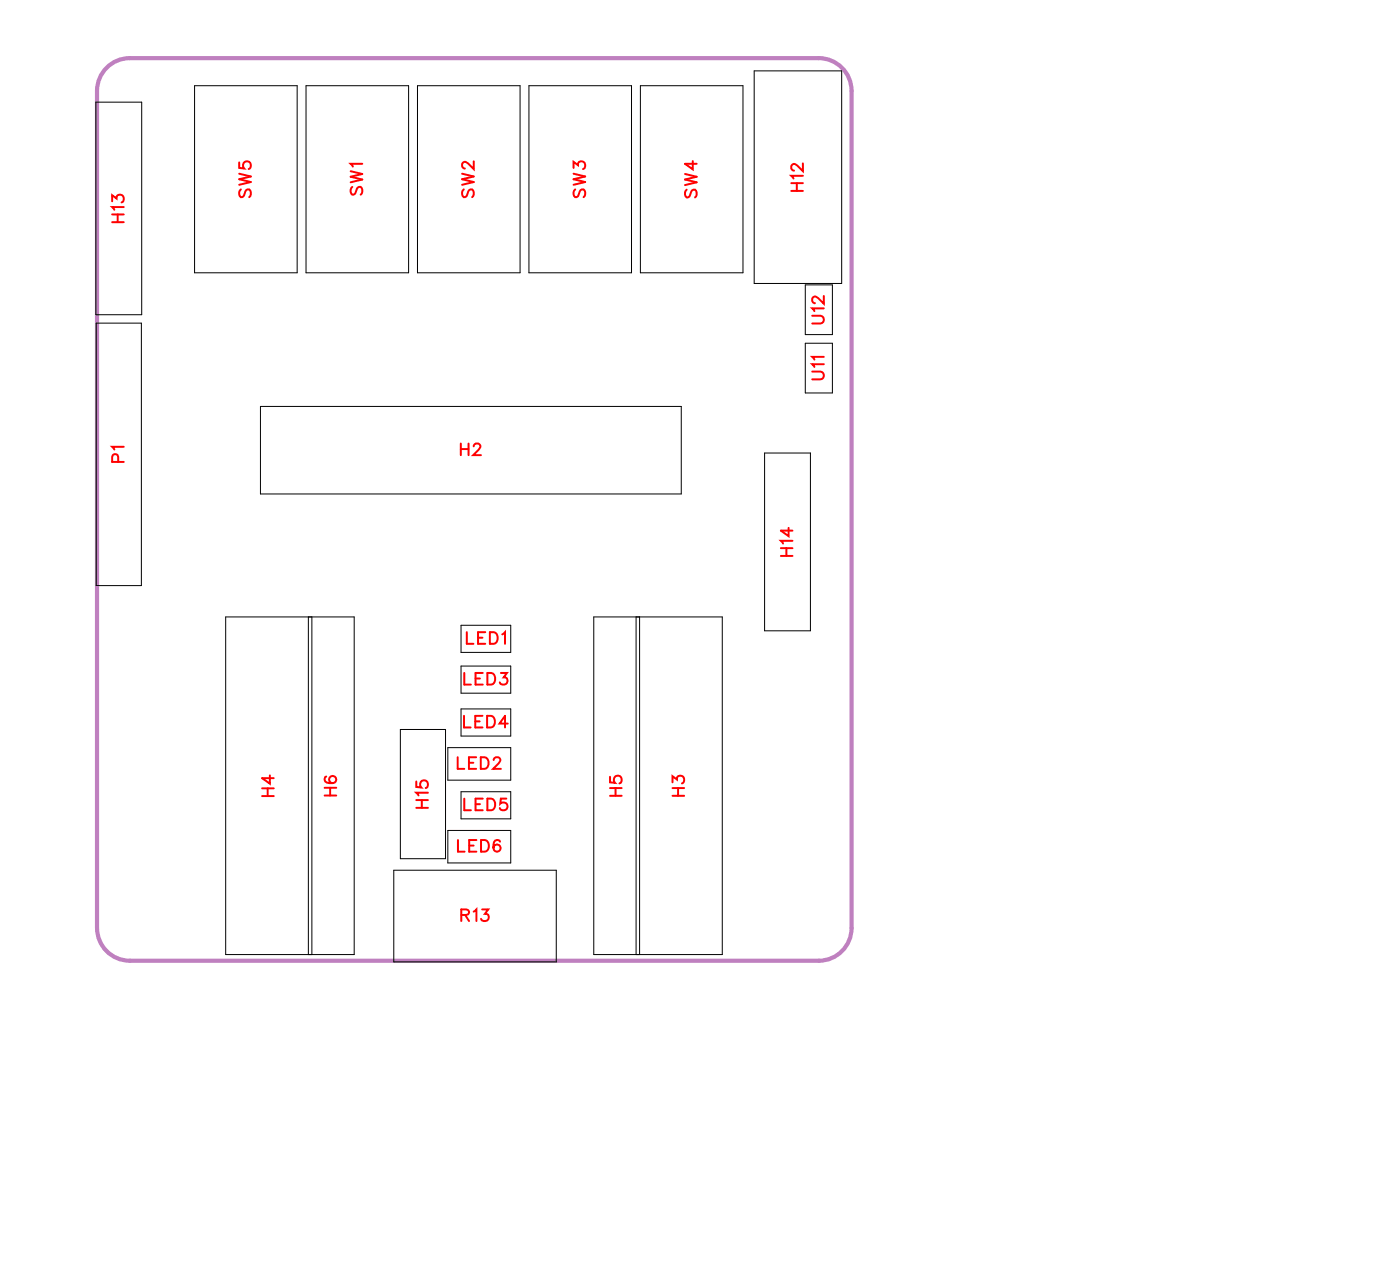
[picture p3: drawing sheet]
<svg xmlns="http://www.w3.org/2000/svg" width="85mm" height="78mm" viewBox="0 0 85 78" stroke-linecap="round" stroke-linejoin="round" font-family="sans-serif">
<defs><g id="words">
<g font-size="1.2" fill="#fff">
<text x="22.4" y="11.9" transform="rotate(-90 22.4 11.9)">SW1</text>
<text x="49.2" y="11.7" transform="rotate(-90 49.2 11.7)">H12</text>
<text x="7.8" y="13.6" transform="rotate(-90 7.8 13.6)">H13</text>
<text x="15.6" y="12.1" transform="rotate(-90 15.6 12.1)">SW5</text>
<text x="29.2" y="12.1" transform="rotate(-90 29.2 12.1)">SW2</text>
<text x="36" y="12.1" transform="rotate(-90 36 12.1)">SW3</text>
<text x="42.8" y="12.1" transform="rotate(-90 42.8 12.1)">SW4</text>
<text x="50.5" y="23.2" transform="rotate(-90 50.5 23.2)">U11</text>
<text x="50.5" y="19.8" transform="rotate(-90 50.5 19.8)">U12</text>
<text x="7.8" y="28.2" transform="rotate(-90 7.8 28.2)">P1</text>
<text x="28" y="28">H2</text>
<text x="48.6" y="33.9" transform="rotate(-90 48.6 33.9)">H14</text>
<text x="28.4" y="39.5">LED1</text>
<text x="27.8" y="47.1">LED2</text>
<text x="28.2" y="44.6">LED4</text>
<text x="28.2" y="42">LED3</text>
<text x="17" y="48.6" transform="rotate(-90 17 48.6)">H4</text>
<text x="20.8" y="48.5" transform="rotate(-90 20.8 48.5)">H6</text>
<text x="26.4" y="49.3" transform="rotate(-90 26.4 49.3)">H15</text>
<text x="27.9" y="52.2">LED6</text>
<text x="28.2" y="49.7">LED5</text>
<text x="38.2" y="48.6" transform="rotate(-90 38.2 48.6)">H5</text>
<text x="42" y="48.6" transform="rotate(-90 42 48.6)">H3</text>
<text x="28.1" y="56.4">R13</text>
</g>
</g></defs>
<path d="M6.5 4.1l.4-.3 .5-.2 .5-.1h42a2 2 0 0 1 2 2v51a2 2 0 0 1-2 2h-42a2 2 0 0 1-2-2v-51l.1-.5 .2-.5z" fill="none" stroke="#bf80bf" stroke-width=".25"/>
<g fill="none" stroke="#000" stroke-width=".06">
<path d="M5.8 6.2h2.8v13h-2.8zM5.9 19.7h2.7v16h-2.7zM11.9 5.2h6.2v11.4h-6.2zM18.7 5.2h6.2v11.4h-6.2zM25.5 5.2h6.2v11.4h-6.2zM32.2 5.2h6.3v11.4h-6.3zM39 5.2h6.3v11.4h-6.3zM46 4.3h5.3v13h-5.3zM49.1 17.4h1.6v3h-1.6zM13.8 37.6h7.8v20.6h-7.8zM15.9 24.8h25.6v5.3h-25.6zM18.8 37.6v20.6"/>
<path d="M19 37.6v20.6M28.1 38.1h3v1.7h-3zM36.2 37.6h7.8v20.6h-7.8zM38.8 37.6v20.6M39 37.6v20.6M46.6 27.6h2.8v10.8h-2.8zM49.1 20.9h1.6v3h-1.6zM24 53h9.9v5.6h-9.9zM24.4 44.5h2.8v7.8h-2.8zM27.3 45.6h3.8v1.9h-3.8zM27.3 50.6h3.8v2h-3.8zM28.1 40.6h3v1.6h-3z"/>
<path d="M28.1 43.2h3v1.7h-3zM28.1 48.2h3v1.7h-3z"/>
</g>
<g fill="none" stroke="#f00" stroke-width=".12">
<path d="M6.8 12.3v-.4l.3 .2a.24 .24 0 0 1 .4-.2 .24 .24 0 0 1-.1 .4M6.8 13.5h.7M6.8 13.1h.7M7.2 13.1v.4M7.5 12.6h-.7l.2 .2M14.6 9.9v.3l.3 .1a.25 .25 0 0 1 0-.4 .25 .25 0 0 1 .4 0 .25 .25 0 0 1-.1 .4M14.6 10.6l.7 .2-.7 .1 .7 .2-.7 .2M14.7 11.5l-.1 .2 .1 .3 .2-.1 .1-.3 .2-.1 .1 .2-.1 .3M21.4 10.4l.7 .2-.7 .2 .7 .1-.7 .2M21.5 11.4l-.1 .2 .1 .3 .1-.1 .3-.4h.1l.1 .2-.1 .3M22.1 10h-.7l.1 .2M28.2 10.6l.7 .2-.7 .1 .7 .2-.7 .2"/>
<path d="M28.3 11.5l-.1 .2 .1 .3 .1-.1 .3-.4h.1l.1 .2-.1 .3M28.9 9.8v.5l-.4-.3-.2-.1-.1 .1v.1l.1 .2M35 10.2v-.3l.2 .2a.24 .24 0 0 1 .4-.2 .24 .24 0 0 1-.1 .4M35 10.6l.7 .2-.7 .1 .7 .2-.7 .2M35.1 11.5l-.1 .2 .1 .3 .1-.1 .3-.4h.1l.1 .2-.1 .3M41.8 10.6l.7 .2-.7 .1 .7 .2-.7 .2M41.9 11.6l-.1 .1 .1 .3h.1l.3-.4h.1l.1 .1-.1 .3M42.2 9.8v.5l-.4-.3h.7M48.2 11.6h.7M48.2 11.2h.7M48.6 11.2v.4M48.9 10.7h-.7l.2 .2"/>
<path d="M48.9 10v.4l-.3-.3-.2-.1-.2 .1v.2l.2 .1M49.5 19.2h.5l.2 .2-.1 .3h-.6M50.2 18.8h-.7l.1 .2M50.2 18v.5l-.3-.3-.3-.1-.1 .1v.1l.2 .2M7.2 28.1v-.4h-.3l-.1 .4h.7M7.5 27.2h-.7l.2 .2M28.1 27v.7M28.1 27.4h.5M28.5 38.5v.7h.4M28.6 27v.7M28.9 27.2l.1-.2h.2l.1 .2-.1 .2-.4 .3h.5M29.1 38.9h.3"/>
<path d="M29.6 38.5h-.5v.7h.5M29.9 38.5h.2a.38 .38 0 0 1 .2 .4 .38 .38 0 0 1-.2 .3h-.2zM30.6 38.7l.2-.2v.7M47.6 33.9h.7M47.6 33.4h.7M47.9 33.4v.5M48.1 32.2v.5l-.5-.4h.7M48.3 33h-.7l.1 .1M49.5 22.6h.5l.2 .2-.1 .3h-.6M50.2 22.2h-.7l.1 .2M50.2 21.7h-.7l.1 .2M16 48h.7"/>
<path d="M16 48.5h.7M16.3 48v.5M16.5 47.2v.6l-.5-.4h.7M19.8 48.5h.7M19.8 48h.7M19.9 47.3l-.1 .1a.35 .35 0 0 0 .3 .4 .35 .35 0 0 0 .4-.3 .22 .22 0 0 0-.2-.2 .22 .22 0 0 0-.2 .2 .22 .22 0 0 0 .2 .2M20.1 48v.5M25.4 47.6v.4h.3a.25 .25 0 0 1 0-.4 .25 .25 0 0 1 .4 .1 .25 .25 0 0 1-.1 .3M25.4 49.2h.7M25.4 48.8h.7M25.7 48.8v.4M26.1 48.3h-.7l.1 .2"/>
<path d="M27.9 46.1v.8h.4M27.9 51.2v.7h.4M28.1 55.8l.4-.1 .1-.2-.2-.1h-.3v.7M28.3 43.6v.7h.4M28.3 41v.7h.4M28.3 48.7v.7h.4M28.4 55.8l.2 .3M28.6 46.5h.3M28.6 51.5h.3M28.9 55.5l.1-.1v.7M29 44h.2M29 41.3h.3"/>
<path d="M29 49h.3M29 46.1h-.4v.8h.4M29 51.2h-.4v.7h.4M29.3 46.1h.2a.38 .38 0 0 1 .3 .4 .38 .38 0 0 1-.3 .4h-.2zM29.3 51.2h.3a.38 .38 0 0 1 .2 .3 .38 .38 0 0 1-.2 .4h-.3zM29.4 55.4h.4l-.2 .3a.24 .24 0 0 1 .1 .4 .24 .24 0 0 1-.4-.1M29.4 43.6h-.4v.7h.4M29.4 41h-.4v.7h.4M29.4 48.7h-.4v.7h.4M29.7 43.6h.2a.38 .38 0 0 1 .3 .4 .38 .38 0 0 1-.3 .3h-.2zM29.7 41h.2a.38 .38 0 0 1 .3 .4 .38 .38 0 0 1-.3 .3h-.2zM29.7 48.7h.2a.38 .38 0 0 1 .3 .3 .38 .38 0 0 1-.3 .4h-.2z"/>
<path d="M30.1 46.3l.1-.2h.2l.1 .2-.1 .2-.3 .4h.4M30.5 51.3v-.1a.35 .35 0 0 0-.5 .3 .35 .35 0 0 0 .3 .4 .22 .22 0 0 0 .2-.2 .22 .22 0 0 0-.2-.2 .22 .22 0 0 0-.2 .2M30.5 41h.4l-.2 .3a.24 .24 0 0 1 .2 .4 .24 .24 0 0 1-.4-.1M30.9 48.7h-.4v.3a.25 .25 0 0 1 .4 0 .25 .25 0 0 1-.1 .3 .25 .25 0 0 1-.3-.1M31 44.1h-.6l.4-.5v.7M37.2 47.3v.4h.3a.25 .25 0 0 1 0-.4 .25 .25 0 0 1 .4 .1 .25 .25 0 0 1-.1 .3M37.2 48.5h.7M37.2 48h.7M37.5 48v.5M41 47.7v-.4l.3 .2a.24 .24 0 0 1 .4-.2 .24 .24 0 0 1-.1 .4M41 48.5h.7M41 48h.7"/>
<path d="M41.3 48v.5"/>
</g>
<use href="#words"/>
</svg>
